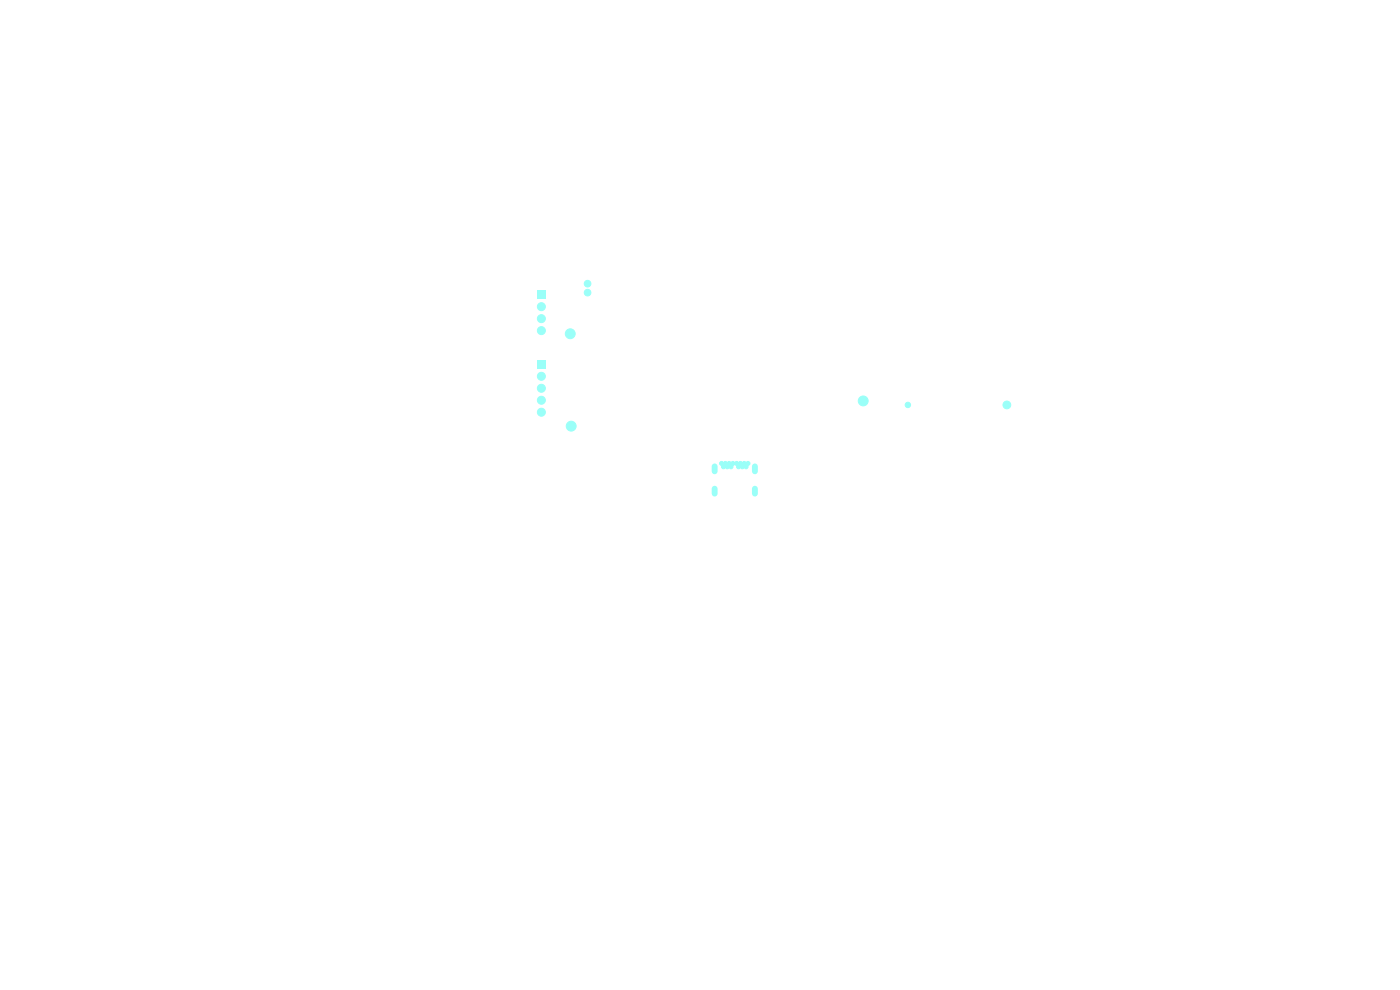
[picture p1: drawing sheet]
<svg xmlns="http://www.w3.org/2000/svg" width="297mm" height="210mm" viewBox="0 0 297 210" stroke-linecap="round" stroke-linejoin="round" font-family="sans-serif">
<path d="M151.6 98.9v1.1M160.1 98.9v1.1M151.6 103.7v1M160.1 103.7v1" fill="none" stroke="#9afff8" stroke-width="1.3"/>
<g fill="#9afff8" stroke="#9afff8" stroke-width=".21">
<circle cx="153.9" cy="98.3" r=".43"/>
<circle cx="157.9" cy="98.3" r=".43"/>
<circle cx="153.1" cy="98.3" r=".43"/>
<circle cx="153.5" cy="99" r=".43"/>
<circle cx="154.3" cy="99" r=".43"/>
<circle cx="154.7" cy="98.3" r=".43"/>
<circle cx="155.1" cy="99" r=".43"/>
<circle cx="155.5" cy="98.3" r=".43"/>
<circle cx="156.3" cy="98.3" r=".43"/>
<circle cx="156.7" cy="99" r=".43"/>
<circle cx="157.1" cy="98.3" r=".43"/>
<circle cx="157.5" cy="99" r=".43"/>
<circle cx="158.3" cy="99" r=".43"/>
<circle cx="158.7" cy="98.3" r=".43"/>
</g>
<path d="M114 61.7h1.7v1.7h-1.7z" fill="#9afff8"/>
<g fill="#9afff8" stroke="#9afff8" stroke-width=".21">
<circle cx="114.8" cy="65.1" r=".85"/>
<circle cx="114.8" cy="67.6" r=".85"/>
<circle cx="114.8" cy="70.1" r=".85"/>
<circle cx="121" cy="70.8" r="1.05"/>
</g>
<path d="M114 76.4h1.7v1.7h-1.7z" fill="#9afff8"/>
<g fill="#9afff8" stroke="#9afff8" stroke-width=".21">
<circle cx="114.8" cy="79.8" r=".85"/>
<circle cx="114.8" cy="82.4" r=".85"/>
<circle cx="114.8" cy="84.9" r=".85"/>
<circle cx="114.8" cy="87.4" r=".85"/>
<circle cx="192.6" cy="85.9" r=".58"/>
<circle cx="213.6" cy="85.9" r=".82"/>
<circle cx="124.7" cy="60.2" r=".71"/>
<circle cx="124.7" cy="62.1" r=".71"/>
<circle cx="183.1" cy="85" r="1.05"/>
<circle cx="121.2" cy="90.4" r="1.05"/>
</g>
</svg>
